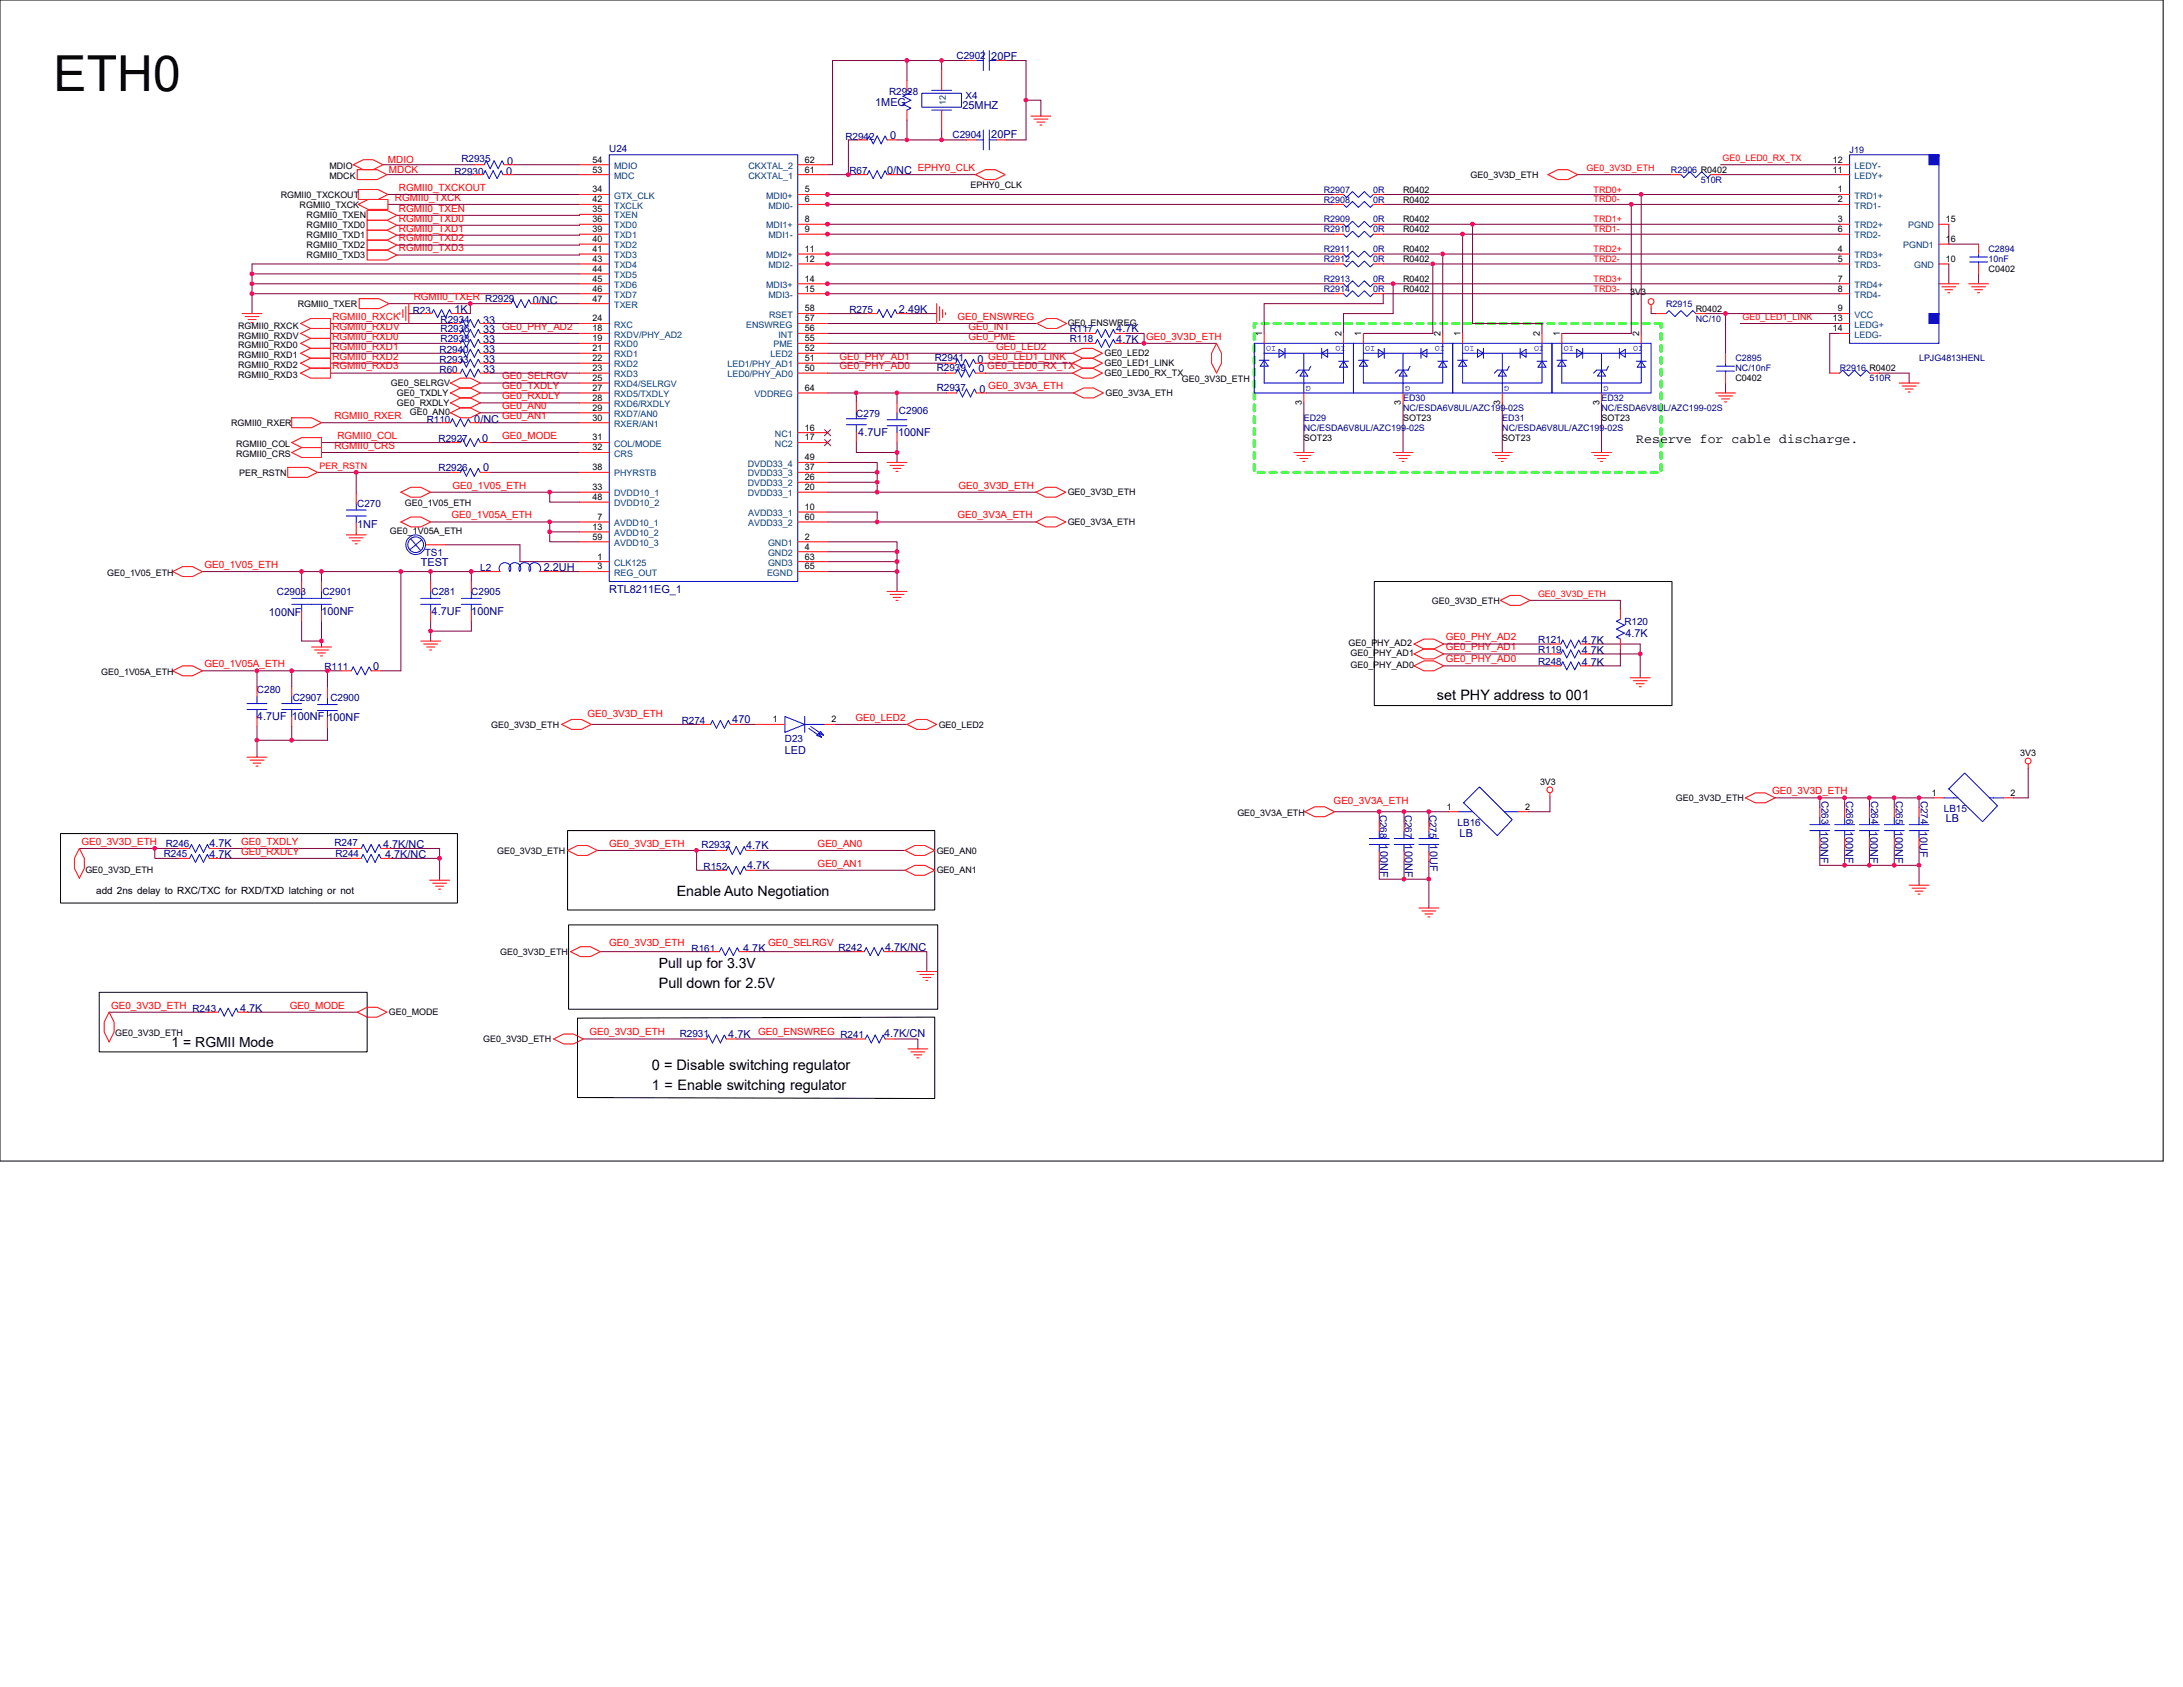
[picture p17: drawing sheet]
<svg xmlns="http://www.w3.org/2000/svg" width="279mm" height="216mm" viewBox="0 0 279 216" stroke-linecap="round" stroke-linejoin="round" font-family="sans-serif">
<defs><g id="words">
<text font-size="6.3" x="6.9" y="11.6">ETH0</text>
<text font-size="1.9" x="83.4" y="136.9">0 = Disable switching regulator</text>
<g font-size="1.8">
<text x="183.9" y="89.5">set PHY address to 001</text>
<text x="86.6" y="114.7">Enable Auto Negotiation</text>
<text x="84.3" y="123.9">Pull up for 3.3V</text>
<text x="84.3" y="126.5">Pull down for 2.5V</text>
<text x="22" y="134">1 = RGMII Mode</text>
<text x="83.4" y="139.4">1 = Enable switching regulator</text>
</g>
<text font-size="1.7" x="209.4" y="56.7">Reserve for cable discharge.</text>
<g font-size="1.4" fill="#000080">
<text x="126.9" y="7.6">20PF</text>
<text x="112" y="13.6">1MEG</text>
<text x="113.9" y="17.8">0</text>
<text x="123.2" y="14">25MHZ</text>
<text x="126.9" y="17.7">20PF</text>
<text x="64.8" y="22.4">0</text>
<text x="64.9" y="21.1">0</text>
<text x="113.5" y="22.2">0/NC</text>
<text x="58.2" y="40">1K</text>
<text x="61.8" y="41.4">33</text>
<text x="68.2" y="38.9">0/NC</text>
<text x="115.1" y="40">2.49K</text>
<text x="61.8" y="45.2">33</text>
<text x="61.8" y="43.9">33</text>
<text x="61.8" y="42.7">33</text>
<text x="61.8" y="47.8">33</text>
<text x="61.8" y="46.5">33</text>
<text x="125.1" y="46.5">0</text>
<text x="125.2" y="47.6">0</text>
<text x="142.9" y="43.9">4.7K</text>
<text x="142.9" y="42.5">4.7K</text>
<text x="125.3" y="50.3">0</text>
<text x="60.7" y="54.1">0/NC</text>
<text x="61.7" y="56.5">0</text>
<text x="109.9" y="55.8">4.7UF</text>
<text x="114.9" y="55.8">100NF</text>
<text x="61.8" y="60.3">0</text>
<text x="45.7" y="67.6">1NF</text>
<text x="53.8" y="72.4">TEST</text>
<text x="69.6" y="73">2.2UH</text>
<text x="78" y="75.9">RTL8211EG_1</text>
<text x="34.4" y="78.9">100NF</text>
<text x="41.1" y="78.7">100NF</text>
<text x="55.2" y="78.7">4.7UF</text>
<text x="60.3" y="78.7">100NF</text>
<text x="202.4" y="83.7">4.7K</text>
<text x="202.4" y="82.4">4.7K</text>
<text x="208" y="81.5">4.7K</text>
<text x="47.8" y="85.7">0</text>
<text x="202.4" y="85.2">4.7K</text>
<text x="32.9" y="92.2">4.7UF 100NF 100NF</text>
<text x="93.7" y="92.6">470</text>
<text x="100.5" y="96.5">LED</text>
<text x="186.8" y="107.1">LB</text>
<text x="233" y="106.3" transform="rotate(90 233 106.3)">100NF</text>
<text x="236.2" y="106.3" transform="rotate(90 236.2 106.3)">100NF</text>
<text x="239.4" y="106.3" transform="rotate(90 239.4 106.3)">100NF</text>
<text x="242.5" y="106.3" transform="rotate(90 242.5 106.3)">100NF</text>
<text x="245.7" y="106.3" transform="rotate(90 245.7 106.3)">10UF</text>
<text x="249" y="105.2">LB</text>
<text x="26.8" y="109.9">4.7K</text>
<text x="26.8" y="108.5">4.7K</text>
<text x="49" y="108.6">4.7K/NC</text>
<text x="49.3" y="109.9">4.7K/NC</text>
<text x="95.5" y="108.7">4.7K</text>
<text x="95.6" y="111.3">4.7K</text>
<text x="176.6" y="108.1" transform="rotate(90 176.6 108.1)">100NF</text>
<text x="179.8" y="108.1" transform="rotate(90 179.8 108.1)">100NF</text>
<text x="183" y="108.1" transform="rotate(90 183 108.1)">10UF</text>
<text x="95.1" y="121.8">4.7K</text>
<text x="113.3" y="121.7">4.7K/NC</text>
<text x="30.7" y="129.5">4.7K</text>
<text x="93.2" y="132.8">4.7K</text>
<text x="113.2" y="132.7">4.7K/CN</text>
</g>
<g font-size="1.3" fill="#000080">
<text x="122.4" y="7.5">C2902</text>
<text x="108.2" y="17.9">R2942</text>
<text x="113.8" y="12.2">R2928</text>
<text x="121.9" y="17.7">C2904</text>
<text x="123.6" y="12.7">X4</text>
<text x="58.2" y="22.4">R2930</text>
<text x="59.1" y="20.7">R2935</text>
<text x="78" y="19.4">U24</text>
<text x="108.7" y="22.2">R67</text>
<text x="52.8" y="40.1">R23</text>
<text x="56.4" y="41.3">R2934</text>
<text x="108.7" y="40">R275</text>
<text x="56.3" y="45.2">R2940</text>
<text x="56.3" y="47.8">R60</text>
<text x="56.3" y="46.5">R2933</text>
<text x="56.4" y="43.8">R2938</text>
<text x="56.4" y="42.5">R2936</text>
<text x="119.6" y="46.2">R2941</text>
<text x="119.9" y="47.5">R2939</text>
<text x="136.9" y="43.8">R118</text>
<text x="136.9" y="42.5">R117</text>
<text x="109.6" y="53.3">C279</text>
<text x="115.1" y="53">C2906</text>
<text x="119.9" y="50">R2937</text>
<text x="54.6" y="54.1">R110</text>
<text x="56.1" y="56.5">R2927</text>
<text x="45.7" y="64.9">C270</text>
<text x="56.1" y="60.3">R2926</text>
<text x="54.4" y="71.1">TS1</text>
<text x="35.4" y="76.2">C2903</text>
<text x="41.3" y="76.2">C2901</text>
<text x="55.2" y="76.2">C281</text>
<text x="60.3" y="76.2">C2905</text>
<text x="61.5" y="73">L2</text>
<text x="196.8" y="83.6">R119</text>
<text x="196.8" y="82.3">R121</text>
<text x="207.9" y="80">R120</text>
<text x="32.9" y="88.6">C280</text>
<text x="37.5" y="89.7">C2907</text>
<text x="41.5" y="85.7">R111</text>
<text x="42.3" y="89.7">C2900</text>
<text x="196.8" y="85.1">R248</text>
<text x="87.2" y="92.7">R274</text>
<text x="100.5" y="95">D23</text>
<text x="176.6" y="104.3" transform="rotate(90 176.6 104.3)">C268</text>
<text x="179.8" y="104.3" transform="rotate(90 179.8 104.3)">C267</text>
<text x="183" y="104.3" transform="rotate(90 183 104.3)">C275</text>
<text x="186.6" y="105.7">LB16</text>
<text x="233.1" y="102.5" transform="rotate(90 233.1 102.5)">C263</text>
<text x="236.3" y="102.5" transform="rotate(90 236.3 102.5)">C266</text>
<text x="239.5" y="102.5" transform="rotate(90 239.5 102.5)">C264</text>
<text x="242.7" y="102.5" transform="rotate(90 242.7 102.5)">C265</text>
<text x="245.8" y="102.5" transform="rotate(90 245.8 102.5)">C274</text>
<text x="248.8" y="103.9">LB15</text>
<text x="21" y="109.7">R245</text>
<text x="21.2" y="108.5">R246</text>
<text x="42.8" y="108.3">R247</text>
<text x="42.9" y="109.7">R244</text>
<text x="89.8" y="108.6">R2932</text>
<text x="90" y="111.4">R152</text>
<text x="88.5" y="121.8">R161</text>
<text x="107.3" y="121.7">R242</text>
<text x="24.6" y="129.5">R243</text>
<text x="87" y="132.7">R2931</text>
<text x="107.6" y="132.8">R241</text>
</g>
<g font-size="1.3" fill="#f00">
<text x="49.7" y="20.8">MDIO</text>
<text x="49.8" y="22.1">MDCK</text>
<text x="117.5" y="21.9">EPHY0_CLK</text>
<text x="50.5" y="25.7">RGMII0_TXCK</text>
<text x="51.1" y="24.4">RGMII0_TXCKOUT</text>
<text x="51.1" y="27.1">RGMII0_TXEN</text>
<text x="51.1" y="28.4">RGMII0_TXD0</text>
<text x="51.1" y="29.6">RGMII0_TXD1</text>
<text x="51.1" y="32.2">RGMII0_TXD3</text>
<text x="51.1" y="30.9">RGMII0_TXD2</text>
<text x="42.5" y="40.9">RGMII0_RXCK</text>
<text x="53" y="38.4">RGMII0_TXER R2929</text>
<text x="122.6" y="40.9">GE0_ENSWREG</text>
<text x="42.5" y="46">RGMII0_RXD2</text>
<text x="42.5" y="44.7">RGMII0_RXD1</text>
<text x="42.5" y="42.2">RGMII0_RXDV</text>
<text x="42.5" y="47.3">RGMII0_RXD3</text>
<text x="42.5" y="43.5">RGMII0_RXD0</text>
<text x="64.3" y="42.2">GE0_PHY_AD2</text>
<text x="107.4" y="47.3">GE0_PHY_AD0</text>
<text x="107.4" y="46">GE0_PHY_AD1</text>
<text x="124" y="43.5">GE0_PME</text>
<text x="124" y="42.2">GE0_INT</text>
<text x="126.4" y="47.3">GE0_LED0_RX_TX</text>
<text x="126.5" y="46">GE0_LED1_LINK</text>
<text x="127.5" y="44.7">GE0_LED2</text>
<text x="146.7" y="43.5">GE0_3V3D_ETH</text>
<text x="42.8" y="53.6">RGMII0_RXER</text>
<text x="64.3" y="49.8">GE0_TXDLY</text>
<text x="64.3" y="51.1">GE0_RXDLY</text>
<text x="64.3" y="52.4">GE0_AN0</text>
<text x="64.3" y="53.6">GE0_AN1</text>
<text x="64.3" y="48.6">GE0_SELRGV</text>
<text x="126.5" y="49.8">GE0_3V3A_ETH</text>
<text x="42.8" y="57.4">RGMII0_CRS</text>
<text x="43.2" y="56.2">RGMII0_COL</text>
<text x="64.3" y="56.2">GE0_MODE</text>
<text x="57.9" y="62.5">GE0_1V05_ETH</text>
<text x="122.7" y="62.5">GE0_3V3D_ETH</text>
<text x="57.8" y="66.3">GE0_1V05A_ETH</text>
<text x="122.6" y="66.3">GE0_3V3A_ETH</text>
<text x="26.2" y="72.7">GE0_1V05_ETH</text>
<text x="185" y="83.2">GE0_PHY_AD1</text>
<text x="185" y="82">GE0_PHY_AD2</text>
<text x="26.2" y="85.4">GE0_1V05A_ETH</text>
<text x="185" y="84.8">GE0_PHY_AD0</text>
<text x="75.2" y="91.7">GE0_3V3D_ETH</text>
<text x="109.5" y="92.2">GE0_LED2</text>
<text x="226.8" y="101.6">GE0_3V3D_ETH</text>
<text x="170.7" y="102.9">GE0_3V3A_ETH</text>
<text x="10.4" y="108.1">GE0_3V3D_ETH</text>
<text x="30.9" y="108.1">GE0_TXDLY</text>
<text x="30.9" y="109.4">GE0_RXDLY</text>
<text x="78" y="108.4">GE0_3V3D_ETH</text>
<text x="104.6" y="108.4">GE0_AN0</text>
<text x="104.6" y="110.9">GE0_AN1</text>
<text x="78" y="121.1">GE0_3V3D_ETH</text>
<text x="98.3" y="121.1">GE0_SELRGV</text>
<text x="14.2" y="129.1">GE0_3V3D_ETH</text>
<text x="37.1" y="129.1">GE0_MODE</text>
<text x="75.4" y="132.5">GE0_3V3D_ETH</text>
<text x="97" y="132.5">GE0_ENSWREG</text>
</g>
<text font-size="1.3" x="12.3" y="114.4">add 2ns delay to RXC/TXC for RXD/TXD latching or not</text>
<g font-size="1.1" fill="#004080">
<text x="121.1" y="13.5" transform="rotate(-90 121.1 13.5)">12</text>
<text x="78.6" y="22.9">MDC</text>
<text x="78.6" y="21.6">MDIO</text>
<text x="95.8" y="22.9">CKXTAL_1</text>
<text x="95.8" y="21.6">CKXTAL_2</text>
<text x="237.4" y="22.9">LEDY+</text>
<text x="237.4" y="21.6">LEDY-</text>
<text x="78.6" y="25.4">GTX_CLK</text>
<text x="78.6" y="28">TXEN</text>
<text x="78.6" y="29.2">TXD0</text>
<text x="78.6" y="26.7">TXCLK</text>
<text x="98.1" y="25.4">MDI0+</text>
<text x="98.1" y="29.2">MDI1+</text>
<text x="98.4" y="26.7">MDI0-</text>
<text x="237.4" y="25.4">TRD1+</text>
<text x="237.4" y="26.7">TRD1-</text>
<text x="237.4" y="29.2">TRD2+</text>
<text x="244.2" y="29.2">PGND</text>
<text x="78.6" y="30.5">TXD1</text>
<text x="78.6" y="31.8">TXD2</text>
<text x="78.6" y="33">TXD3</text>
<text x="78.6" y="34.3">TXD4</text>
<text x="78.6" y="35.6">TXD5</text>
<text x="98.1" y="33">MDI2+</text>
<text x="98.4" y="30.5">MDI1-</text>
<text x="98.4" y="34.3">MDI2-</text>
<text x="237.4" y="30.5">TRD2-</text>
<text x="237.4" y="33">TRD3+</text>
<text x="237.4" y="34.3">TRD3-</text>
<text x="243.6" y="31.8">PGND1</text>
<text x="245" y="34.3">GND</text>
<text x="78.6" y="41.9">RXC</text>
<text x="78.6" y="36.9">TXD6</text>
<text x="78.6" y="38.1">TXD7</text>
<text x="78.6" y="39.4">TXER</text>
<text x="95.5" y="41.9">ENSWREG</text>
<text x="98.1" y="36.9">MDI3+</text>
<text x="98.4" y="38.1">MDI3-</text>
<text x="98.4" y="40.7">RSET</text>
<text x="237.4" y="40.7">VCC</text>
<text x="237.4" y="36.9">TRD4+</text>
<text x="237.4" y="38.1">TRD4-</text>
<text x="237.4" y="41.9">LEDG+</text>
<text x="78.6" y="43.2">RXDV/PHY_AD2</text>
<text x="78.6" y="44.5">RXD0</text>
<text x="78.6" y="45.7">RXD1</text>
<text x="78.6" y="47">RXD2</text>
<text x="93.1" y="47">LED1/PHY_AD1</text>
<text x="98.6" y="45.7">LED2</text>
<text x="99" y="44.5">PME</text>
<text x="99.6" y="43.2">INT</text>
<text x="237.4" y="43.2">LEDG-</text>
<text x="78.6" y="48.3">RXD3</text>
<text x="78.6" y="49.6">RXD4/SELRGV</text>
<text x="78.6" y="50.8">RXD5/TXDLY</text>
<text x="78.6" y="52.1">RXD6/RXDLY</text>
<text x="78.6" y="53.4">RXD7/AN0</text>
<text x="93.1" y="48.3">LED0/PHY_AD0</text>
<text x="96.6" y="50.8">VDDREG</text>
<text x="78.6" y="54.6">RXER/AN1</text>
<text x="78.6" y="57.2">COL/MODE</text>
<text x="78.6" y="58.4">CRS</text>
<text x="95.7" y="59.7">DVDD33_4</text>
<text x="99.2" y="55.9">NC1</text>
<text x="99.2" y="57.2">NC2</text>
<text x="78.6" y="63.5">DVDD10_1</text>
<text x="78.6" y="61">PHYRSTB</text>
<text x="78.6" y="64.8">DVDD10_2</text>
<text x="95.7" y="63.5">DVDD33_1</text>
<text x="95.7" y="62.3">DVDD33_2</text>
<text x="95.7" y="61">DVDD33_3</text>
<text x="78.6" y="67.3">AVDD10_1</text>
<text x="78.6" y="68.6">AVDD10_2</text>
<text x="78.6" y="69.9">AVDD10_3</text>
<text x="95.8" y="66.1">AVDD33_1</text>
<text x="95.8" y="67.3">AVDD33_2</text>
<text x="98.3" y="69.9">GND1</text>
<text x="98.3" y="71.1">GND2</text>
<text x="78.6" y="72.4">CLK125</text>
<text x="78.6" y="73.7">REG_OUT</text>
<text x="98.2" y="73.7">EGND</text>
<text x="98.3" y="72.4">GND3</text>
</g>
<g font-size="1.1">
<text x="42.2" y="21.6">MDIO</text>
<text x="42.2" y="22.9">MDCK</text>
<text x="75.8" y="22.1">53</text>
<text x="75.8" y="20.8">54</text>
<text x="103" y="22.1">61</text>
<text x="103" y="20.8">62</text>
<text x="188.2" y="22.8">GE0_3V3D_ETH</text>
<text x="234.6" y="22.1">11</text>
<text x="234.6" y="20.8">12</text>
<text x="35.9" y="25.3">RGMII0_TXCKOUT</text>
<text x="38.4" y="26.6">RGMII0_TXCK</text>
<text x="39.2" y="29.2">RGMII0_TXD0</text>
<text x="39.2" y="28">RGMII0_TXEN</text>
<text x="75.8" y="24.6">34</text>
<text x="75.8" y="27.2">35</text>
<text x="75.8" y="28.4">36</text>
<text x="75.8" y="29.7">39</text>
<text x="75.8" y="25.9">42</text>
<text x="103" y="25.9">6</text>
<text x="103" y="29.7">9</text>
<text x="103" y="24.6">5</text>
<text x="103" y="28.4">8</text>
<text x="124.2" y="24">EPHY0_CLK</text>
<text x="179.6" y="28.5">R0402</text>
<text x="179.6" y="24.7">R0402</text>
<text x="179.6" y="29.7">R0402</text>
<text x="179.6" y="25.9">R0402</text>
<text x="235.2" y="24.6">1</text>
<text x="235.2" y="25.9">2</text>
<text x="235.2" y="28.4">3</text>
<text x="235.2" y="29.7">6</text>
<text x="249" y="28.4">15</text>
<text x="39.2" y="30.5">RGMII0_TXD1</text>
<text x="39.2" y="31.8">RGMII0_TXD2</text>
<text x="39.2" y="33">RGMII0_TXD3</text>
<text x="75.8" y="31">40</text>
<text x="75.8" y="32.2">41</text>
<text x="75.8" y="33.5">43</text>
<text x="75.8" y="34.8">44</text>
<text x="103" y="33.5">12</text>
<text x="103" y="32.2">11</text>
<text x="179.6" y="32.3">R0402</text>
<text x="179.6" y="33.5">R0402</text>
<text x="235.2" y="32.2">4</text>
<text x="235.2" y="33.5">5</text>
<text x="249" y="33.5">10</text>
<text x="249" y="31">16</text>
<text x="254.5" y="34.8">C0402</text>
<text x="38.1" y="39.3">RGMII0_TXER</text>
<text x="75.8" y="41.1">24</text>
<text x="75.8" y="36">45</text>
<text x="75.8" y="37.3">46</text>
<text x="75.8" y="38.6">47</text>
<text x="103" y="41.1">57</text>
<text x="103" y="37.3">15</text>
<text x="103" y="36">14</text>
<text x="103" y="39.9">58</text>
<text x="136.7" y="41.7">GE0_ENSWREG</text>
<text x="179.6" y="36.1">R0402</text>
<text x="179.6" y="37.4">R0402</text>
<text x="208.7" y="37.7">3V3</text>
<text x="217" y="39.9">R0402</text>
<text x="234.6" y="41.1">13</text>
<text x="235.2" y="39.9">9</text>
<text x="235.2" y="36">7</text>
<text x="235.2" y="37.3">8</text>
<text x="30.5" y="42.1">RGMII0_RXCK</text>
<text x="30.5" y="43.3">RGMII0_RXDV</text>
<text x="30.5" y="44.6">RGMII0_RXD0</text>
<text x="30.5" y="45.9">RGMII0_RXD1</text>
<text x="30.5" y="47.1">RGMII0_RXD2</text>
<text x="75.8" y="42.4">18</text>
<text x="75.8" y="43.7">19</text>
<text x="75.8" y="44.9">21</text>
<text x="75.8" y="46.2">22</text>
<text x="75.8" y="47.5">23</text>
<text x="103" y="47.5">50</text>
<text x="103" y="46.2">51</text>
<text x="103" y="42.4">56</text>
<text x="103" y="44.9">52</text>
<text x="103" y="43.7">55</text>
<text x="141.4" y="45.6">GE0_LED2</text>
<text x="141.4" y="46.9">GE0_LED1_LINK</text>
<text x="161.5" y="43.1" transform="rotate(-90 161.5 43.1)">1</text>
<text x="171.7" y="43.1" transform="rotate(-90 171.7 43.1)">2</text>
<text x="174.2" y="43.1" transform="rotate(-90 174.2 43.1)">1</text>
<text x="184.4" y="43.1" transform="rotate(-90 184.4 43.1)">2</text>
<text x="186.9" y="43.1" transform="rotate(-90 186.9 43.1)">1</text>
<text x="197.1" y="43.1" transform="rotate(-90 197.1 43.1)">2</text>
<text x="199.6" y="43.1" transform="rotate(-90 199.6 43.1)">1</text>
<text x="209.8" y="43.1" transform="rotate(-90 209.8 43.1)">2</text>
<text x="234.6" y="42.4">14</text>
<text x="30.5" y="48.4">RGMII0_RXD3</text>
<text x="50" y="49.4">GE0_SELRGV</text>
<text x="50.8" y="50.7">GE0_TXDLY</text>
<text x="50.8" y="52">GE0_RXDLY</text>
<text x="52.5" y="53.1">GE0_AN0</text>
<text x="75.8" y="48.7">25</text>
<text x="75.8" y="50">27</text>
<text x="75.8" y="51.3">28</text>
<text x="75.8" y="52.6">29</text>
<text x="75.8" y="53.8">30</text>
<text x="103" y="50">64</text>
<text x="141.4" y="48.2">GE0_LED0_RX_TX</text>
<text x="141.5" y="50.7">GE0_3V3A_ETH</text>
<text x="151.3" y="48.9">GE0_3V3D_ETH</text>
<text x="166.6" y="51.8" transform="rotate(-90 166.6 51.8)">3</text>
<text x="179.3" y="51.8" transform="rotate(-90 179.3 51.8)">3</text>
<text x="179.6" y="53.9">SOT23</text>
<text x="192" y="51.8" transform="rotate(-90 192 51.8)">3</text>
<text x="204.7" y="51.8" transform="rotate(-90 204.7 51.8)">3</text>
<text x="205" y="53.9">SOT23</text>
<text x="222.1" y="48.8">C0402</text>
<text x="29.6" y="54.5">RGMII0_RXER</text>
<text x="30.2" y="58.4">RGMII0_CRS</text>
<text x="30.2" y="57.2">RGMII0_COL</text>
<text x="75.8" y="56.4">31</text>
<text x="75.8" y="57.6">32</text>
<text x="103" y="55.1">16</text>
<text x="103" y="56.4">17</text>
<text x="103" y="58.9">49</text>
<text x="166.9" y="56.4">SOT23</text>
<text x="192.3" y="56.4">SOT23</text>
<text x="30.6" y="60.9">PER_RSTN</text>
<text x="51.8" y="64.8">GE0_1V05_ETH</text>
<text x="75.8" y="62.7">33</text>
<text x="75.8" y="60.2">38</text>
<text x="75.8" y="64">48</text>
<text x="103" y="65.3">10</text>
<text x="103" y="62.7">20</text>
<text x="103" y="61.4">26</text>
<text x="103" y="60.2">37</text>
<text x="136.7" y="63.4">GE0_3V3D_ETH</text>
<text x="49.9" y="68.3">GE0_1V05A_ETH</text>
<text x="75.8" y="67.8">13</text>
<text x="75.8" y="69.1">59</text>
<text x="76.5" y="71.6">1</text>
<text x="76.5" y="66.5">7</text>
<text x="103" y="66.5">60</text>
<text x="103" y="69.1">2</text>
<text x="103" y="70.3">4</text>
<text x="103" y="71.6">63</text>
<text x="136.7" y="67.2">GE0_3V3A_ETH</text>
<text x="13.7" y="73.7">GE0_1V05_ETH</text>
<text x="76.5" y="72.9">3</text>
<text x="103" y="72.9">65</text>
<text x="183.3" y="77.2">GE0_3V3D_ETH</text>
<text x="172.6" y="82.7">GE0_PHY_AD2</text>
<text x="172.8" y="84">GE0_PHY_AD1</text>
<text x="13" y="86.4">GE0_1V05A_ETH</text>
<text x="172.8" y="85.5">GE0_PHY_AD0</text>
<text x="62.9" y="93.1">GE0_3V3D_ETH</text>
<text x="98.9" y="92.4">1</text>
<text x="106.4" y="92.4">2</text>
<text x="120.1" y="93.1">GE0_LED2</text>
<text x="197.1" y="100.5">3V3</text>
<text x="247.3" y="101.8">1</text>
<text x="257.3" y="101.8">2</text>
<text x="258.6" y="96.8">3V3</text>
<text x="158.4" y="104.4">GE0_3V3A_ETH</text>
<text x="185.2" y="103.6">1</text>
<text x="195.2" y="103.6">2</text>
<text x="214.5" y="102.5">GE0_3V3D_ETH</text>
<text x="10.9" y="111.8">GE0_3V3D_ETH</text>
<text x="63.6" y="109.2">GE0_3V3D_ETH</text>
<text x="119.9" y="109.2">GE0_AN0</text>
<text x="119.9" y="111.8">GE0_AN1</text>
<text x="64" y="122.2">GE0_3V3D_ETH</text>
<text x="49.8" y="129.9">GE0_MODE</text>
<text x="14.7" y="132.6">GE0_3V3D_ETH</text>
<text x="61.8" y="133.4">GE0_3V3D_ETH</text>
</g>
<g font-size="1.1" fill="#f00">
<text x="203.1" y="21.9">GE0_3V3D_ETH</text>
<text x="220.5" y="20.6">GE0_LED0_RX_TX</text>
<text x="204" y="24.6">TRD0+</text>
<text x="204" y="25.9">TRD0-</text>
<text x="204" y="28.4">TRD1+</text>
<text x="204" y="29.7">TRD1-</text>
<text x="204" y="32.3">TRD2+</text>
<text x="204" y="33.5">TRD2-</text>
<text x="204" y="36.1">TRD3+</text>
<text x="204" y="37.3">TRD3-</text>
<text x="223" y="40.9">GE0_LED1_LINK</text>
<text x="40.9" y="60">PER_RSTN</text>
<text x="196.8" y="76.4">GE0_3V3D_ETH</text>
</g>
<g font-size="1.1" fill="#000080">
<text x="213.9" y="22.1">R2906 R0402</text>
<text x="217.7" y="23.4">510R</text>
<text x="236.7" y="19.6">J19</text>
<text x="169.4" y="28.5">R2909</text>
<text x="169.4" y="24.7">R2907</text>
<text x="169.4" y="29.7">R2910</text>
<text x="169.4" y="25.9">R2908</text>
<text x="175.8" y="28.5">0R</text>
<text x="175.8" y="24.7">0R</text>
<text x="175.8" y="29.7">0R</text>
<text x="175.8" y="25.9">0R</text>
<text x="169.4" y="32.3">R2911</text>
<text x="169.4" y="33.5">R2912</text>
<text x="175.8" y="32.3">0R</text>
<text x="175.8" y="33.5">0R</text>
<text x="254.5" y="32.3">C2894</text>
<text x="254.5" y="33.5">10nF</text>
<text x="169.4" y="36.1">R2913</text>
<text x="169.4" y="37.4">R2914</text>
<text x="175.8" y="36.1">0R</text>
<text x="175.8" y="37.4">0R</text>
<text x="213.2" y="39.3">R2915</text>
<text x="217" y="41.2">NC/10</text>
<text x="222.1" y="46.2">C2895</text>
<text x="222.1" y="47.5">NC/10nF</text>
<text x="235.5" y="47.5">R2916 R0402</text>
<text x="245.6" y="46.2">LPJG4813HENL</text>
<text x="166.9" y="53.9">ED29</text>
<text x="179.6" y="51.3">ED30</text>
<text x="179.6" y="52.6">NC/ESDA6V8UL/AZC199-02S</text>
<text x="192.3" y="53.9">ED31</text>
<text x="205" y="51.3">ED32</text>
<text x="205" y="52.6">NC/ESDA6V8UL/AZC199-02S</text>
<text x="239.3" y="48.8">510R</text>
<text x="166.9" y="55.1">NC/ESDA6V8UL/AZC199-02S</text>
<text x="192.3" y="55.1">NC/ESDA6V8UL/AZC199-02S</text>
</g>
<g font-size="1.1" fill="#00f">
<text x="163.3" y="44.3" transform="rotate(180 163.3 44.3)">IO</text>
<text x="172.2" y="44.3" transform="rotate(180 172.2 44.3)">IO</text>
<text x="176" y="44.3" transform="rotate(180 176 44.3)">IO</text>
<text x="184.9" y="44.3" transform="rotate(180 184.9 44.3)">IO</text>
<text x="188.7" y="44.3" transform="rotate(180 188.7 44.3)">IO</text>
<text x="197.6" y="44.3" transform="rotate(180 197.6 44.3)">IO</text>
<text x="201.4" y="44.3" transform="rotate(180 201.4 44.3)">IO</text>
<text x="210.3" y="44.3" transform="rotate(180 210.3 44.3)">IO</text>
<text x="167.8" y="49.4" transform="rotate(180 167.8 49.4)">G</text>
<text x="180.5" y="49.4" transform="rotate(180 180.5 49.4)">G</text>
<text x="193.2" y="49.4" transform="rotate(180 193.2 49.4)">G</text>
<text x="205.9" y="49.4" transform="rotate(180 205.9 49.4)">G</text>
</g>
</g></defs>
<path d="M0 0h276.9v148.6h-276.9zM175.9 74.4h38.1v15.9h-38.1zM7.7 106.7h50.8v8.9h-50.8zM72.6 106.3h47v10.2h-47zM72.8 118.4h47.2v10.8h-47.2zM12.7 127h34.3v7.6h-34.3zM73.9 130.3l45.7-.1v10.4l-45.7-.1z" fill="none" stroke="#000" stroke-width=".13"/>
<path d="M160.5 41.4h52.1v19.1h-52.1z" fill="none" stroke="#0f0" stroke-width=".38" stroke-dasharray=".8 .8"/>
<g fill="none" stroke="#800040" stroke-width=".13">
<path d="M109.7 17.9h-1.1v4.5M114.8 17.9h5.7M116.1 7.7h-9.5v13.4h-.7M116.1 7.7v2.6M116.1 7.7h4.4M116.1 15.4v2.5M120.5 7.7h3.2M120.5 7.7v1.3M120.5 17.9h3.2M120.5 16.6v1.3M128.8 7.7h2.5v5.1M131.3 12.8h1.9v2.1"/>
<path d="M131.3 12.8v5.1h-2.5M32.3 36.3v3.8M32.3 36.3h41.9M32.3 35.1h41.9M32.3 35.1v1.2M32.3 37.6h41.9M49 21.1h11.7M49.5 22.4h11.1M49.7 26.2h24.5M49.7 24.9h24.5M49.8 38.9h10.4M60.2 38.9v1.2h-1.1"/>
<path d="M60.2 38.9h3.9M65.7 22.4h8.5M65.8 21.1h8.4M69.2 38.9h5M74.2 33.8h-41.9v1.3M74.2 32.5v.1h-23.4M74.2 27.4v.2h-23.4M74.2 28.7v.1h-23.4M74.2 30v.1h-23.4M74.2 31.2v.2h-23.4M105.8 30h64.9M105.8 36.3h64.9"/>
<path d="M105.8 24.9h64.9M105.8 26.2h64.9M105.8 28.7h64.9M105.8 33.8h64.9M105.8 37.6h64.9M105.8 32.5h64.9M105.9 22.4h2.7M108.6 22.4h1.1M114.8 22.4h10M177 30h10.2M177 26.2h31.8M177 36.3h1.3"/>
<path d="M177 28.7h11.5M177 24.9h33.1M177 33.8h6.4M177 32.5h7.7M178.3 36.3v3.8h-6.3v2.6M178.3 36.3h57.2M183.4 33.8h52.1M183.4 33.8v8.9h-8.9M184.7 32.5v10.2M184.7 32.5h50.8M187.2 30v12.7M187.2 30h48.3"/>
<path d="M188.5 28.7v12.7h8.9v1.3M188.5 28.7h47M201.9 22.4h12M208.8 26.2h26.7M208.8 26.2v16.5h-8.9M210.1 24.9h25.4M210.1 24.9v17.8M211.3 39.5v.6h.7M220.2 21.1h15.3M220.2 22.4h15.3M235.5 37.6h-58.5v1.3h-15.2v3.8M249.4 28.7v2.5h3.8"/>
<path d="M249.4 33.8v2.5M253.2 35.1v1.2M41.1 54.1h15.3M41.1 56.6h16.6M41.1 57.9h33.1M42.3 46.5h15.4M42.3 45.2h15.4M42.3 41.4h15.4M42.3 42.7h15.4M42.3 47.8h15.4M42.3 43.9h15.4M52.3 40.1h1.7"/>
<path d="M61.5 50.3h12.7M61.5 51.6h12.7M61.5 52.8h12.7M61.5 54.1h12.7M61.5 49h12.7M62.7 42.7h11.5M62.7 56.6h11.5M62.7 47.8h11.5M62.7 46.5h11.5M62.7 45.2h11.5M62.7 43.9h11.5M62.7 41.4h11.5"/>
<path d="M105.9 47.8h15.1M105.9 46.5h15.1M105.9 59.2h6.4v1.3M105.9 41.4h26.8M105.9 43.9h33M105.9 42.7h33M105.9 45.2h31.4M105.9 40.1h5.1M105.9 50.3h3.7M109.6 56.5v1.4h5.2v1.3M109.6 50.3v1.1M109.6 50.3h5.2"/>
<path d="M114.8 56.6v1.3M114.8 50.3v1.3M114.8 50.3h6.4M116.1 40.1h3.8M126.1 46.5h11.2M126.1 47.8h11.2M126.2 50.3h11.2M144 43.9h2.4M144 42.7h2.4v1.2M146.4 43.9h9.3M166.9 51.6v6.3M179.6 51.6v6.3"/>
<path d="M192.3 51.6v6.3M205 51.6v6.3M218.3 40.1h2.6M220.9 40.1v5.1M220.9 40.1h14.6M220.9 49v1.3M222.8 41.4h12.7M235.5 42.7h-1.3v5.1M240.5 47.8h3.8v1.2M25.9 73.2h12.7M38.6 73.2h2.5M38.6 79.5v2.5h2.5"/>
<path d="M38.6 73.2v1.2M40.6 60.5h5M41.1 73.2v1.2M41.1 73.2h10.2M41.1 79.5v3.3M45.6 60.5h12.1M45.6 68.2v.3M45.6 60.5v2.6M51.3 73.2v12.7h-2.5M51.3 73.2h3.8M55.1 79.5v1.3M55.1 66.8h15.3v2.5h3.8"/>
<path d="M55.1 73.2h5.2M55.1 73.2v1.2M55.1 63h15.3v1.3h3.8M57 69.7h9.5v2.2h7.7M60.3 79.5v1.3h-5.2M60.3 73.2v1.2M60.3 73.2h1.2M62.7 60.5h11.5M70.4 63h3.8M70.4 66.8h3.8M70.4 68.1h3.8M71.6 73.2h2.6"/>
<path d="M105.9 65.5h6.4v1.3M105.9 60.5h6.4M105.9 63h6.4M105.9 61.7h6.4M105.9 69.3h8.9v1.3M105.9 70.6h8.9M105.9 71.9h8.9M105.9 73.2h8.9M105.9 66.8h6.4M112.3 60.5v2.5M112.3 63h20.3M112.3 66.8h20.3"/>
<path d="M114.8 73.2v2.5M114.8 70.6v2.6M195.8 76.8h11.6v1.2M25.9 85.9h7v2M32.9 94.7h4.4M32.9 85.9h4.4M32.9 93v3.9M37.3 85.9v2M37.3 85.9h4.6M37.3 93v1.7M41.9 85.9v2.1M41.9 85.9h1.8"/>
<path d="M41.9 93.1v1.6h-4.6M55.1 80.8v1.2M75.7 92.7h14M94.7 92.7h1.9M106.8 92.7h9.3M184.8 85.2h13.7M184.8 83.7h13.7M184.8 82.4h13.7M203.6 82.4h6.3v1.3M203.6 83.7h6.3v3M207.4 83.1v2.1h-3.8M259.6 98.3v3.8h-1.9"/>
<path d="M10.2 108.6h12.8M19.8 108.6v1.3h3.2M28.1 108.6h16.9M28.1 109.9h16.9M50 108.6h6.3v1.3M50 109.9h6.3v2.7M76.5 108.8h12.7v2.6h2.5M89.2 108.8h2.5M96.8 108.8h19M96.8 111.4h19M170.8 103.9h5.7M176.5 103.9v1.3"/>
<path d="M176.5 110.2v2.3h3.2M176.5 103.9h3.2M179.7 103.9v1.3M179.7 112.5h3.2M179.7 103.9h3.2M179.7 110.2v2.3M182.9 103.9v1.3M182.9 103.9h2.5M182.9 112.5v3.7M182.9 110.2v2.3M198.4 102v1.9h-2.8M227.2 102.1h5.7"/>
<path d="M232.9 102.1h3.2M232.9 108.5v2.2h3.2M232.9 102.1v1.3M236.1 110.7h3.2M236.1 108.5v2.2M236.1 102.1v1.3M236.1 102.1h3.2M239.3 110.7h3.1M239.3 102.1h3.1M239.3 108.5v2.2M239.3 102.1v1.3M242.4 110.7h3.2"/>
<path d="M242.4 108.5v2.2M242.4 102.1h3.2M242.4 102.1v1.3M245.6 108.5v2.2M245.6 110.7v2.6M245.6 102.1v1.3M245.6 102.1h1.9M14 129.5h12.7M31.7 129.5h14M74.7 133h14.5M76.8 121.8h14M94.2 133h15.3"/>
<path d="M95.9 121.8h13.4M114.4 121.8h4.2v2.5M114.6 133h2.9v1.2"/>
</g>
<g fill="#f0f" stroke="#f0f" stroke-width=".13">
<circle cx="37.3" cy="94.7" r=".24"/>
<circle cx="32.9" cy="94.7" r=".24"/>
<circle cx="209.9" cy="83.7" r=".24"/>
<circle cx="56.3" cy="109.8" r=".24"/>
<circle cx="182.9" cy="112.5" r=".24"/>
<circle cx="179.7" cy="112.5" r=".24"/>
<circle cx="242.4" cy="110.7" r=".24"/>
<circle cx="245.6" cy="110.7" r=".24"/>
<circle cx="239.3" cy="110.7" r=".24"/>
<circle cx="236.1" cy="110.7" r=".24"/>
<circle cx="41.1" cy="82" r=".24"/>
<circle cx="55.1" cy="80.8" r=".24"/>
<circle cx="114.8" cy="73.1" r=".24"/>
<circle cx="114.8" cy="71.9" r=".24"/>
<circle cx="114.8" cy="70.6" r=".24"/>
<circle cx="114.8" cy="57.9" r=".24"/>
<circle cx="131.3" cy="12.8" r=".24"/>
<circle cx="32.2" cy="36.3" r=".24"/>
<circle cx="32.2" cy="35" r=".24"/>
<circle cx="32.2" cy="37.6" r=".24"/>
<circle cx="38.6" cy="73.1" r=".24"/>
<circle cx="41.1" cy="73.1" r=".24"/>
<circle cx="55.1" cy="73.1" r=".24"/>
<circle cx="60.3" cy="73.1" r=".24"/>
<circle cx="51.3" cy="73.1" r=".24"/>
<circle cx="70.3" cy="63" r=".24"/>
<circle cx="19.8" cy="108.6" r=".24"/>
<circle cx="89.1" cy="108.8" r=".24"/>
<circle cx="236.1" cy="102.1" r=".24"/>
<circle cx="239.3" cy="102.1" r=".24"/>
<circle cx="245.6" cy="102.1" r=".24"/>
<circle cx="242.4" cy="102.1" r=".24"/>
<circle cx="232.9" cy="102.1" r=".24"/>
<circle cx="146.4" cy="43.9" r=".24"/>
<circle cx="112.3" cy="63" r=".24"/>
<circle cx="112.3" cy="61.7" r=".24"/>
<circle cx="112.3" cy="60.4" r=".24"/>
<circle cx="176.5" cy="103.9" r=".24"/>
<circle cx="179.7" cy="103.9" r=".24"/>
<circle cx="182.9" cy="103.9" r=".24"/>
<circle cx="112.3" cy="66.8" r=".24"/>
<circle cx="37.3" cy="85.8" r=".24"/>
<circle cx="32.9" cy="85.8" r=".24"/>
<circle cx="41.9" cy="85.8" r=".24"/>
<circle cx="70.3" cy="66.8" r=".24"/>
<circle cx="70.3" cy="68.1" r=".24"/>
<circle cx="109.6" cy="50.3" r=".24"/>
<circle cx="114.8" cy="50.3" r=".24"/>
<circle cx="108.6" cy="22.3" r=".24"/>
<circle cx="116.1" cy="7.7" r=".24"/>
<circle cx="120.5" cy="7.7" r=".24"/>
<circle cx="120.5" cy="17.9" r=".24"/>
<circle cx="116.1" cy="17.9" r=".24"/>
<circle cx="60.2" cy="38.8" r=".24"/>
<circle cx="45.6" cy="60.4" r=".24"/>
<circle cx="210" cy="24.9" r=".24"/>
<circle cx="208.8" cy="26.1" r=".24"/>
<circle cx="188.5" cy="28.7" r=".24"/>
<circle cx="187.2" cy="30" r=".24"/>
<circle cx="184.6" cy="32.5" r=".24"/>
<circle cx="183.4" cy="33.8" r=".24"/>
<circle cx="178.3" cy="36.3" r=".24"/>
<circle cx="220.8" cy="40.1" r=".24"/>
<circle cx="105.9" cy="30" r=".24"/>
<circle cx="105.9" cy="28.7" r=".24"/>
<circle cx="105.9" cy="32.5" r=".24"/>
<circle cx="105.9" cy="33.8" r=".24"/>
<circle cx="105.9" cy="24.9" r=".24"/>
<circle cx="105.9" cy="26.1" r=".24"/>
<circle cx="105.9" cy="37.6" r=".24"/>
<circle cx="105.9" cy="36.3" r=".24"/>
</g>
<g fill="none" stroke="#f00" stroke-width=".13">
<path d="M109.7 17.9h1.3M113.5 17.9h1.3M116.1 10.3v1.3M116.1 14.1v1.3M120.5 14.1v2.5M120.5 9v2.6M123.7 7.7h1.3M123.7 17.9h1.3M127.5 7.7h1.3M127.5 17.9h1.3M132 14.9h2.5M132.3 15.2h1.8"/>
<path d="M132.7 15.6h1M133.1 16h.3M45.2 21.1l1.3-.7h1.3l1.2 .7-1.2 .6h-1.3zM45.7 21.7h2.6l1.2 .7-1.2 .6h-2.6zM45.8 24.3h2.6l1.3 .6-1.3 .6h-2.6zM45.8 26.2l1.3-.7h2.6v1.3h-2.6zM46 38.2h2.5l1.3 .7-1.3 .6h-2.5zM47 28.2h2.5l1.3 .6-1.3 .7h-2.5zM47 29.5h2.5l1.3 .6-1.3 .6h-2.5zM47 30.7h2.5l1.3 .7-1.3 .6h-2.5zM47 26.9h2.5l1.3 .7-1.3 .6h-2.5zM47 32h2.5l1.3 .6-1.3 .7h-2.5z"/>
<path d="M51.6 39.6v1M51.9 39.2v1.8M52.3 38.9v2.5M60.6 22.4h1.2M60.7 21.1h1.3M64.1 38.9h1.3M64.4 22.4h1.3M64.5 21.1h1.3M67.9 38.9h1.3M74.2 24.9h3.8M74.2 27.4h3.8M74.2 28.7h3.8"/>
<path d="M74.2 30h3.8M74.2 31.2h3.8M74.2 32.5h3.8M74.2 26.2h3.8M74.2 33.8h3.8M74.2 35.1h3.8M74.2 36.3h3.8M74.2 37.6h3.8M74.2 38.9h3.8M74.2 22.4h3.8M74.2 21.1h3.8M102.1 24.9h3.8"/>
<path d="M102.1 26.2h3.8M102.1 28.7h3.8M102.1 30h3.8M102.1 32.5h3.8M102.1 33.8h3.8M102.1 36.3h3.8M102.1 37.6h3.8M102.1 22.4h3.8M102.1 21.1h3.8M109.7 22.4h1.3M113.5 22.4h1.3M119.9 38.9v2.5"/>
<path d="M120.3 39.2v1.8M120.7 39.6v1M124.8 22.4l1.3-.7h1.3l1.3 .7-1.3 .6h-1.3zM170.7 28.7h1.3M170.7 24.9h1.3M170.7 36.3h1.3M170.7 32.5h1.3M170.7 30h1.3M170.7 37.6h1.3M170.7 33.8h1.3M170.7 26.2h1.3M175.8 28.7h1.2"/>
<path d="M175.8 24.9h1.2M175.8 36.3h1.2M175.8 32.5h1.2M175.8 30h1.2M175.8 37.6h1.2M175.8 33.8h1.2M175.8 26.2h1.2M198.1 22.4l1.3-.7h1.3l1.2 .7-1.2 .6h-1.3zM211.3 39v.5M213.9 22.4h1.2M218.9 22.4h1.3M235.5 24.9h1.2"/>
<path d="M235.5 26.2h1.2M235.5 28.7h1.2M235.5 30h1.2M235.5 32.5h1.2M235.5 33.8h1.2M235.5 22.4h1.2M235.5 21.1h1.2M235.5 36.3h1.2M235.5 37.6h1.2M248.2 36.3h2.5M248.2 33.8h1.2M248.2 28.7h1.2"/>
<path d="M248.2 31.2h1.2M248.5 36.7h1.8M248.9 37.1h1M249.3 37.5h.3M252 36.3h2.5M252.3 36.7h1.8M252.7 37.1h1M253.1 37.5h.3M253.2 33.8v1.3M253.2 31.2v1.3M31 40.1h2.5M31.4 40.5h1.7"/>
<path d="M31.8 40.9h1M32.1 41.3h.3M36.8 59.8h2.6l1.2 .7-1.2 .6h-2.6zM37.3 57.9l1.3-.6h2.5v1.2h-2.5zM37.3 56.6l1.3-.6h2.5v1.3h-2.5zM37.3 53.5h2.6l1.2 .6-1.2 .6h-2.6zM38.5 41.4l1.3-.6h2.5v1.2h-2.5zM38.5 42.7l1.3-.7h2.5v1.3h-2.5zM38.5 43.9l1.3-.6h2.5v1.3h-2.5zM38.5 45.2l1.3-.6h2.5v1.2h-2.5zM38.5 46.5l1.3-.7h2.5v1.3h-2.5zM38.5 47.8l1.3-.7h2.5v1.3h-2.5z"/>
<path d="M51.2 40v.3M54 40.1h1.2M56.4 54.1h1.3M57.7 45.2h1.2M57.7 43.9h1.2M57.7 42.7h1.2M57.7 41.4h1.2M57.7 56.6h1.2M57.7 47.8h1.2M57.7 46.5h1.2M57.7 49l1.2-.6h1.3l1.3 .6-1.3 .7h-1.3zM57.7 50.3l1.2-.6h1.3l1.3 .6-1.3 .6h-1.3z"/>
<path d="M57.7 51.6l1.2-.7h1.3l1.3 .7-1.3 .6h-1.3zM57.7 52.8l1.2-.6h1.3l1.3 .6-1.3 .7h-1.3zM57.8 40.1h1.3M60.2 54.1h1.3M61.5 45.2h1.2M61.5 43.9h1.2M61.5 42.7h1.2M61.5 41.4h1.2M61.5 56.6h1.2M61.5 47.8h1.2M61.5 46.5h1.2M74.2 42.7h3.8"/>
<path d="M74.2 43.9h3.8M74.2 45.2h3.8M74.2 46.5h3.8M74.2 47.8h3.8M74.2 41.4h3.8M74.2 49h3.8M74.2 50.3h3.8M74.2 51.6h3.8M74.2 52.8h3.8M74.2 54.1h3.8M74.2 56.6h3.8M74.2 57.9h3.8"/>
<path d="M102.1 55.4h3.8M102.1 56.6h3.8M102.1 59.2h3.8M102.1 47.8h3.8M102.1 46.5h3.8M102.1 45.2h3.8M102.1 43.9h3.8M102.1 42.7h3.8M102.1 41.4h3.8M102.1 40.1h3.8M102.1 50.3h3.8M109.6 51.4v1.3"/>
<path d="M109.6 55.2v1.3M111 40.1h1.3M113.5 59.2h2.6M113.9 59.6h1.8M114.3 59.9h1M114.8 40.1h1.3M114.8 51.6v1.2M114.8 55.4v1.2M121 46.5h1.3M121 47.8h1.3M121 40v.3M121.2 50.3h1.2"/>
<path d="M124.8 46.5h1.3M124.8 47.8h1.3M125 50.3h1.2M132.7 41.4l1.3-.6h1.3l1.2 .6-1.2 .6h-1.3zM137.3 45.2l1.3-.6h1.2l1.3 .6-1.3 .6h-1.2zM137.3 46.5l1.3-.7h1.2l1.3 .7-1.3 .6h-1.2zM137.3 47.8l1.3-.7h1.2l1.3 .7-1.3 .6h-1.2zM137.4 50.3l1.3-.6h1.3l1.2 .6-1.2 .6h-1.3zM138.9 43.9h1.3M138.9 42.7h1.3M142.7 43.9h1.3M142.7 42.7h1.3"/>
<path d="M155.7 43.9l.6 1.3v1.3l-.6 1.3-.6-1.3v-1.3zM161.8 42.7v1.2M165.6 57.9h2.5M166 58.3h1.8M166.4 58.7h1M166.8 59.1h.2M166.9 50.3v1.3M172 42.7v1.2M174.5 42.7v1.2M178.3 57.9h2.5M178.7 58.3h1.8M179.1 58.7h1"/>
<path d="M179.5 59.1h.2M179.6 50.3v1.3M184.7 42.7v1.2M187.2 42.7v1.2M191 57.9h2.5M191.4 58.3h1.8M191.8 58.7h1M192.2 59.1h.2M192.3 50.3v1.3M197.4 42.7v1.2M199.9 42.7v1.2M203.7 57.9h2.5"/>
<path d="M204.1 58.3h1.8M204.5 58.7h1M204.9 59.1h.2M205 50.3v1.3M210.1 42.7v1.2M212 40.1h1.2M217 40.1h1.3M219.6 50.3h2.5M220 50.7h1.7M220.3 51.1h1.1M220.7 51.4h.3M220.9 47.8v1.2"/>
<path d="M220.9 45.2v1.3M234.2 47.8h1.3M235.5 40.1h1.2M235.5 42.7h1.2M235.5 41.4h1.2M239.3 47.8h1.2M243.1 49h2.5M243.5 49.4h1.7M243.8 49.8h1.1M244.2 50.2h.3M22.1 73.2l1.3-.7h1.2l1.3 .7-1.3 .6h-1.2zM38.6 74.4v1.3"/>
<path d="M38.6 78.2v1.3M41.1 74.4v1.3M41.1 78.2v1.3M44.3 68.5h2.6M44.7 68.8h1.8M45.1 69.2h1M45.5 69.6h.2M45.6 63.1v1.3M45.6 66.9v1.3M51.3 63l1.3-.6h1.2l1.3 .6-1.3 .6h-1.2zM51.3 66.8l1.3-.6h1.2l1.3 .6-1.3 .6h-1.2zM54.5 69.7h2.5"/>
<path d="M55.1 74.4v1.3M55.1 78.2v1.3M57.7 60.5h1.2M60.3 74.4v1.3M60.3 78.2v1.3M61.5 60.5h1.2M61.5 73.2h2.5M69.1 73.2h2.5M74.2 71.9h3.8M74.2 73.2h3.8M74.2 66.8h3.8M74.2 68.1h3.8"/>
<path d="M74.2 63h3.8M74.2 60.5h3.8M74.2 64.3h3.8M74.2 69.3h3.8M102.1 69.3h3.8M102.1 70.6h3.8M102.1 65.5h3.8M102.1 63h3.8M102.1 61.7h3.8M102.1 60.5h3.8M102.1 66.8h3.8M102.1 71.9h3.8"/>
<path d="M102.1 73.2h3.8M113.5 75.7h2.6M113.9 76.1h1.8M114.3 76.5h1M114.7 76.8h.2M114.7 60.3h.2M132.6 66.8l1.3-.6h1.2l1.3 .6-1.3 .6h-1.2zM132.6 63l1.3-.6h1.2l1.3 .6-1.3 .6h-1.2zM192 76.8l1.3-.6h1.3l1.2 .6-1.2 .7h-1.3zM207.4 78v1.2M22.1 85.9l1.3-.7h1.2l1.3 .7-1.3 .6h-1.2zM31.6 96.9h2.6"/>
<path d="M32 97.3h1.8M32.4 97.7h1M32.8 98h.2M32.9 87.9v1.3M32.9 91.7v1.3M37.3 87.9v1.3M37.3 91.7v1.3M39.9 82.8h2.5M40.3 83.2h1.7M40.6 83.6h1.1M41 83.9h.3M41.9 88v1.3"/>
<path d="M41.9 91.8v1.3M43.7 85.9h1.3M47.5 85.9h1.3M53.8 82h2.6M54.2 82.4h1.8M54.6 82.8h1M55 83.2h.2M71.9 92.7l1.3-.6h1.2l1.3 .6-1.3 .6h-1.2zM89.7 92.7h1.2M93.5 92.7h1.2M96.6 92.7h3.9M105.5 92.7h1.3"/>
<path d="M116.1 92.7l1.2-.6h1.3l1.3 .6-1.3 .6h-1.3zM181 83.7l1.2-.6h1.3l1.3 .6-1.3 .6h-1.3zM181 85.2l1.2-.6h1.3l1.3 .6-1.3 .7h-1.3zM181 82.4l1.2-.6h1.3l1.3 .6-1.3 .7h-1.3zM198.5 85.2h1.3M198.5 83.7h1.3M198.5 82.4h1.3M202.3 85.2h1.3M202.3 83.7h1.3M202.3 82.4h1.3M207.4 81.8v1.3M208.7 86.7h2.5"/>
<path d="M209 87.1h1.8M209.4 87.5h1M209.8 87.9h.3M259.6 97.8v.5M10.2 108.6l.6 1.3v1.2l-.6 1.3-.7-1.3v-1.2zM23 109.9h1.3M23 108.6h1.3M26.8 109.9h1.3M26.8 108.6h1.3M45 109.9h1.2M45 108.6h1.2M48.8 109.9h1.2"/>
<path d="M48.8 108.6h1.2M55 112.6h2.5M55.4 113h1.8M55.8 113.4h1M56.1 113.8h.3M72.6 108.8l1.3-.6h1.3l1.3 .6-1.3 .7h-1.3zM91.7 111.4h1.3M91.7 108.8h1.3M95.5 111.4h1.3M95.5 108.8h1.3M115.8 108.8l1.3-.6h1.3l1.2 .6-1.2 .7h-1.3zM115.8 111.4l1.3-.7h1.3l1.2 .7-1.2 .6h-1.3z"/>
<path d="M167 103.9l1.3-.6h1.2l1.3 .6-1.3 .6h-1.2zM176.5 105.2v1.2M176.5 109v1.2M179.7 105.2v1.2M179.7 109v1.2M181.6 116.2h2.6M182 116.6h1.8M182.4 117h1M182.8 117.3h.2M182.9 105.2v1.2M182.9 109v1.2M185.4 103.9h1.3"/>
<path d="M194.3 103.9h1.3M198.4 101.5v.5M223.4 102.1l1.3-.6h1.2l1.3 .6-1.3 .6h-1.2zM232.9 103.4v1.2M232.9 107.2v1.3M236.1 103.4v1.2M236.1 107.2v1.3M239.3 103.4v1.2M239.3 107.2v1.3M242.4 103.4v1.2M242.4 107.2v1.3M244.3 113.3h2.6"/>
<path d="M244.7 113.7h1.8M245.1 114h1M245.5 114.4h.2M245.6 103.4v1.2M245.6 107.2v1.3M247.5 102.1h1.3M256.4 102.1h1.3M14 129.5l.6 1.3v1.3l-.6 1.2-.7-1.2v-1.3zM26.7 129.5h1.2M30.5 129.5h1.2M45.7 129.5l1.3-.6h1.3l1.2 .6-1.2 .7h-1.3zM70.9 133l1.2-.7h1.3l1.3 .7-1.3 .6h-1.3z"/>
<path d="M73 121.8l1.3-.6h1.3l1.2 .6-1.2 .6h-1.3zM89.2 133h1.2M90.8 121.8h1.3M93 133h1.2M94.6 121.8h1.3M109.3 121.8h1.3M109.5 133h1.2M113.2 121.8h1.2M113.3 133h1.3M116.2 134.2h2.5M116.6 134.6h1.8M117 135h1"/>
<path d="M117.3 135.4h.3M117.3 124.3h2.6M117.7 124.7h1.8M118.1 125.1h1M118.5 125.5h.2"/>
<circle cx="211.3" cy="38.6" r=".38"/>
<circle cx="259.6" cy="97.4" r=".38"/>
<circle cx="198.4" cy="101.1" r=".38"/>
</g>
<g fill="none" stroke="#00f" stroke-width=".13">
<path d="M78 19.8h24.1v54.6h-24.1zM111 17.9h.1M113.5 17.9l-.2-.5-.5 1-.5-1-.5 1-.5-1-.3 .5M113.5 17.9h.1M116.1 14.1h.1M116.1 11.6h.1M116.1 11.6l.5 .2-1 .5 1 .5-1 .5 1 .5-.5 .3M118 11.9h5.1v1.8h-5.1zM119.3 11.6h2.5M119.3 14.1h2.5M120.5 14.1h.1M120.5 11.6h.1"/>
<path d="M125 7.7h.9M125 17.9h.9M125.9 6.5v2.5M125.9 16.6v2.6M126.6 7.7h.9M126.6 17.9h.9M126.6 6.5v2.5M126.6 16.6v2.6M236.7 19.8h11.5v24.1h-11.5zM61.8 22.4h.1M61.8 22.4l.3-.6 .5 1.1 .5-1.1 .5 1.1 .5-1.1 .3 .6M62 21.1h.1"/>
<path d="M64.4 22.4h.1M64.5 21.1h.1M64.5 21.1l-.2-.5-.5 1-.6-1-.5 1-.5-1-.2 .5M65.4 38.9h.1M65.4 38.9l.3-.5 .5 1 .5-1 .5 1 .5-1 .2 .5M67.9 38.9h.1M78 35.1h.1M78 21.1h.1M78 22.4h.1M78 38.9h.1M78 37.6h.1M78 36.3h.1"/>
<path d="M78 33.8h.1M78 26.2h.1M78 32.5h.1M78 31.2h.1M78 30h.1M78 28.7h.1M78 27.4h.1M78 24.9h.1M102.1 24.9h.1M102.1 21.1h.1M102.1 22.4h.1M102.1 37.6h.1"/>
<path d="M102.1 36.3h.1M102.1 33.8h.1M102.1 32.5h.1M102.1 30h.1M102.1 28.7h.1M102.1 26.2h.1M111 22.4h.1M111 22.4l.3-.6 .5 1.1 .5-1.1 .5 1.1 .5-1.1 .2 .6M113.5 22.4h.1M172 28.7l.3 .4 .8-.8 .8 .8 .7-.8 .8 .8 .4-.4M172 24.9l.3 .4 .8-.8 .8 .8 .7-.8 .8 .8 .4-.4M172 36.3l.3 .4 .8-.8 .8 .8 .7-.8 .8 .8 .4-.4"/>
<path d="M172 32.5l.3 .4 .8-.8 .8 .8 .7-.8 .8 .8 .4-.4M172 30l.3 .4 .8-.8 .8 .8 .7-.8 .8 .8 .4-.4M172 37.6l.3 .4 .8-.8 .8 .8 .7-.8 .8 .8 .4-.4M172 33.8l.3 .4 .8-.8 .8 .8 .7-.8 .8 .8 .4-.4M172 26.2l.3 .3 .8-.7 .8 .7 .7-.7 .8 .7 .4-.3M215.1 22.4l.4 .3 .8-.7 .7 .7 .8-.7 .8 .7 .3-.3M252.1 32.9h2.3M252.1 33.5h2.3M253.2 33.5v.3M253.2 32.5v.4M55.2 40.1h.1M55.2 40.1l.3-.5 .5 1 .5-1 .5 1 .5-1 .3 .5"/>
<path d="M57.7 54.1h.1M57.7 54.1l.2-.5 .5 1 .5-1 .5 1 .5-1 .3 .5M57.8 40.1h.1M58.9 45.2h.1M58.9 45.2l.3-.5 .5 1 .5-1 .5 1 .5-1 .3 .5M58.9 43.9h.1M58.9 43.9l.3-.5 .5 1 .5-1 .5 1 .5-1 .3 .5M58.9 42.7h.1M58.9 42.7l.3-.5 .5 1 .5-1 .5 1 .5-1 .3 .5M58.9 41.4h.1M58.9 41.4l.3-.5 .5 1 .5-1 .5 1 .5-1 .3 .5M58.9 56.6h.1"/>
<path d="M58.9 56.6l.3-.5 .5 1 .5-1 .5 1 .5-1 .3 .5M58.9 47.8h.1M58.9 47.8l.3-.6 .5 1.1 .5-1.1 .5 1.1 .5-1.1 .3 .6M58.9 46.5h.1M58.9 46.5l.3-.5 .5 1 .5-1 .5 1 .5-1 .3 .5M60.2 54.1h.1M61.5 45.2h.1M61.5 43.9h.1M61.5 42.7h.1M61.5 41.4h.1M61.5 56.6h.1M61.5 47.8h.1"/>
<path d="M61.5 46.5h.1M78 57.9h.1M78 56.6h.1M78 54.1h.1M78 52.8h.1M78 51.6h.1M78 50.3h.1M78 49h.1M78 41.4h.1M78 47.8h.1M78 46.5h.1M78 45.2h.1"/>
<path d="M78 43.9h.1M78 42.7h.1M102.1 50.3h.1M102.1 40.1h.1M102.1 41.4h.1M102.1 42.7h.1M102.1 43.9h.1M102.1 45.2h.1M102.1 46.5h.1M102.1 47.8h.1M102.1 59.2h.1M102.1 56.6h.1"/>
<path d="M102.1 55.4h.1M108.3 54.4h2.6M108.3 53.6h2.6M109.6 54.4v.8M109.6 52.7v.9M112.3 40.1h.1M112.3 40.1l.2-.5 .5 1 .5-1 .5 1 .6-1 .2 .5M113.5 54.5h2.6M113.5 53.7h2.6M114.8 40.1h.1M114.8 54.5v.9M114.8 52.8v.9"/>
<path d="M122.3 46.5h.1M122.3 46.5l.3-.5 .5 1 .5-1 .5 1 .5-1 .2 .5M122.3 47.8h.1M122.3 47.8l.3-.6 .5 1.1 .5-1.1 .5 1.1 .5-1.1 .2 .6M122.4 50.3h.1M122.4 50.3l.3-.5 .5 1 .5-1 .5 1 .5-1 .3 .5M124.8 46.5h.1M124.8 47.8h.1M125 50.3h.1M140.2 43.9h.1M140.2 43.9l.3-.5 .5 1 .5-1 .5 1 .5-1 .2 .5M140.2 42.7h.1"/>
<path d="M140.2 42.7l.3-.5 .5 1 .5-1 .5 1 .5-1 .2 .5M142.7 43.9h.1M142.7 42.7h.1M160.5 43.9h12.7v6.4h-12.7zM161.2 46.1h1.2M161.8 43.9v5.1h5.1v-3.8M161.8 45.2h10.2M161.8 46.1l.5 .8h-1zM163.7 44.7l.8 .5-.8 .5zM164.5 44.6v1.2M166.9 47.4l.5 .7h-1zM167.8 46.9l-.3 .5h-1.3l-.3 .4"/>
<path d="M169.2 45.2l.7-.5v1zM169.2 44.6v1.2M171.3 46.2h1.3M172 46.2l.5 .8h-1zM172 43.9v5.1h-5.1v1.3M173.2 43.9h12.7v6.4h-12.7zM173.9 46.1h1.2M174.5 43.9v5.1h5.1v-3.8M174.5 45.2h10.2M174.5 46.1l.5 .8h-1zM176.4 44.7l.8 .5-.8 .5zM177.2 44.6v1.2"/>
<path d="M179.6 47.4l.5 .7h-1zM180.5 46.9l-.3 .5h-1.3l-.3 .4M181.9 45.2l.7-.5v1zM181.9 44.6v1.2M184 46.2h1.3M184.7 46.2l.5 .8h-1zM184.7 43.9v5.1h-5.1v1.3M185.9 43.9h12.7v6.4h-12.7zM186.6 46.1h1.2M187.2 43.9v5.1h5.1v-3.8M187.2 45.2h10.2M187.2 46.1l.5 .8h-1z"/>
<path d="M189.1 44.7l.8 .5-.8 .5zM189.9 44.6v1.2M192.3 47.4l.5 .7h-1zM193.2 46.9l-.3 .5h-1.3l-.3 .4M194.6 45.2l.7-.5v1zM194.6 44.6v1.2M196.7 46.2h1.3M197.4 46.2l.5 .8h-1.1zM197.4 43.9v5.1h-5.1v1.3M198.6 43.9h12.7v6.4h-12.7zM199.3 46.1h1.2M199.9 43.9v5.1h5.1v-3.8"/>
<path d="M199.9 45.2h10.2M199.9 46.1l.5 .8h-1zM201.8 44.7l.8 .5-.8 .5zM202.6 44.6v1.2M205 47.4l.5 .7h-1zM205.9 46.9l-.3 .5h-1.3l-.3 .4M207.3 45.2l.7-.5v1zM207.3 44.6v1.2M209.4 46.2h1.3M210.1 46.2l.5 .8h-1.1zM210.1 43.9v5.1h-5.1v1.3M213.2 40.1l.4-.3 .8 .7 .7-.7 .8 .7 .8-.7 .3 .3"/>
<path d="M219.7 46.9h2.3M219.7 47.5h2.3M220.9 47.5v.3M220.9 46.5v.4M235.5 47.8l.3-.4 .8 .7 .8-.7 .7 .7 .8-.7 .4 .4M37.3 77.3h5.1M37.3 76.6h5.1M38.6 77.3v.9M38.6 75.7v.9M41.1 77.3v.9M41.1 75.7v.9M44.3 66h2.6"/>
<path d="M44.3 65.3h2.6M45.6 66v.9M45.6 64.4v.9M52.6 69l1.2 1.5M53.8 77.3h2.6M53.8 76.6h2.6M54 69.1l-1.5 1.3M54.5 69.7h.1M55.1 77.3v.9M55.1 75.7v.9M58.9 60.5h.1M58.9 60.5l.3-.6 .5 1.1 .5-1.1 .5 1.1 .5-1.1 .3 .6"/>
<path d="M59.1 77.3h2.5M59.1 76.6h2.5M60.3 77.3v.9M60.3 75.7v.9M61.5 60.5h.1M64 73.1a.74 .74 0 0 1 .6-1.1 .74 .74 0 0 1 .7 1.1 .74 .74 0 0 1 .6-1.1 .74 .74 0 0 1 .6 1.1 .74 .74 0 0 1 .7-1.1 .74 .74 0 0 1 .6 1.1 .74 .74 0 0 1 .6-1.1 .74 .74 0 0 1 .7 1.1M64 73.2h.1M69.1 73.2h.1M78 63h.1M78 69.3h.1M78 64.3h.1M78 60.5h.1"/>
<path d="M78 68.1h.1M78 66.8h.1M78 73.2h.1M78 71.9h.1M102.1 61.7h.1M102.1 73.2h.1M102.1 71.9h.1M102.1 66.8h.1M102.1 60.5h.1M102.1 63h.1M102.1 65.5h.1M102.1 70.6h.1"/>
<path d="M102.1 69.3h.1M207.4 79.2h.1M207.4 79.2l-.5 .3 1 .5-1 .5 1 .5-1 .5 .5 .3M31.6 90.8h2.6M31.6 90h2.6M32.9 90.8v.9M32.9 89.2v.8M36.1 90.8h2.5M36.1 90h2.5M37.3 90.8v.9M37.3 89.2v.8M40.6 90.9h2.6"/>
<path d="M40.6 90.2h2.6M41.9 90.9v.9M41.9 89.3v.9M45 85.9h.1M45 85.9l.2-.6 .5 1.1 .5-1.1 .5 1.1 .5-1.1 .3 .6M47.5 85.9h.1M90.9 92.7h.1M90.9 92.7l.3-.5 .5 1 .5-1 .5 1 .5-1 .3 .5M93.5 92.7h.1M100.5 92.7h.1M100.5 91.7l2.5 1-2.5 1zM103 92.7h2.5"/>
<path d="M103 91.7v2M103.5 93.2l1.7 1.2M103.8 93l1.6 1.1M104.8 93.9l.4 .5-.7-.3zM105 93.6l.4 .5-.6-.2zM199.8 85.2h.1M199.8 85.2l.2-.5 .5 1 .5-1 .5 1 .6-1 .2 .5M199.8 83.7h.1M199.8 83.7l.2-.5 .5 1 .5-1 .5 1 .6-1 .2 .5M199.8 82.4h.1M199.8 82.4l.2-.5 .5 1 .5-1 .5 1 .6-1 .2 .5M202.3 85.2h.1"/>
<path d="M202.3 83.7h.1M202.3 82.4h.1M207.4 81.8h.1M24.3 109.9h.1M24.3 109.9l.2-.6 .5 1.1 .5-1.1 .5 1.1 .5-1.1 .3 .6M24.3 108.6h.1M24.3 108.6l.2-.5 .5 1 .5-1 .5 1 .5-1 .3 .5M26.8 109.9h.1M26.8 108.6h.1M46.2 109.9h.1M46.2 109.9l.3-.6 .5 1.1 .5-1.1 .5 1.1 .5-1.1 .3 .6M46.2 108.6h.1"/>
<path d="M46.2 108.6l.3-.5 .5 1 .5-1 .5 1 .5-1 .3 .5M48.8 109.9h.1M48.8 108.6h.1M93 111.4h.1M93 111.4l.2-.5 .5 1 .5-1 .5 1 .5-1 .3 .5M93 108.8h.1M93 108.8l.2-.5 .5 1 .5-1 .5 1 .5-1 .3 .5M95.5 111.4h.1M95.5 108.8h.1M175.3 108.1h2.5M175.3 107.3h2.5M176.5 108.1v.9"/>
<path d="M176.5 106.4v.9M178.4 108.1h2.6M178.4 107.3h2.6M179.7 108.1v.9M179.7 106.4v.9M181.6 108.1h2.6M181.6 107.3h2.6M182.9 108.1v.9M182.9 106.4v.9M186.7 103.9h1.8M187.3 102.7l2.1-2 4.1 4.2-1.9 2zM192.5 103.9h1.8"/>
<path d="M231.6 106.3h2.6M231.6 105.5h2.6M232.9 106.3v.9M232.9 104.6v.9M234.8 106.3h2.6M234.8 105.5h2.6M236.1 106.3v.9M236.1 104.6v.9M238 106.3h2.5M238 105.5h2.5M239.3 106.3v.9M239.3 104.6v.9"/>
<path d="M241.2 106.3h2.5M241.2 105.5h2.5M242.4 106.3v.9M242.4 104.6v.9M244.3 106.3h2.6M244.3 105.5h2.6M245.6 106.3v.9M245.6 104.6v.9M248.8 102.1h1.8M249.4 101l2.1-2.1 4.2 4.2-2 2.1zM254.6 102.1h1.8M27.9 129.5h.1"/>
<path d="M27.9 129.5l.3-.5 .5 1 .5-1 .5 1 .5-1 .3 .5M30.5 129.5h.1M90.4 133h.1M90.4 133l.3-.5 .5 1 .5-1 .5 1 .5-1 .3 .5M92.1 121.8h.1M92.1 121.8l.2-.5 .5 1 .5-1 .6 1 .5-1 .2 .5M93 133h.1M94.6 121.8h.1M110.6 121.8h.1M110.6 121.8l.3-.5 .5 1 .5-1 .5 1 .5-1 .3 .5M110.7 133h.1M110.7 133l.3-.5 .5 1 .5-1 .5 1 .5-1 .3 .5"/>
<path d="M113.2 121.8h.1M113.3 133h.1"/>
<circle cx="53.2" cy="69.7" r="1.26"/>
<circle cx="53.2" cy="69.7" r="1.01"/>
</g>
<path d="M105.5 55l.8 .8M105.5 56.3l.8 .7M106.3 55l-.8 .8M106.3 56.3l-.8 .7" fill="none" stroke="#804000" stroke-width=".13"/>
<g fill="#00f" stroke="#00f" stroke-width=".13">
<path d="M246.9 19.8v1.3h1.3v-1.3z" fill-rule="evenodd"/>
<path d="M246.9 40.1v1.3h1.3v-1.3z" fill-rule="evenodd"/>
</g>
<use href="#words"/>
</svg>
